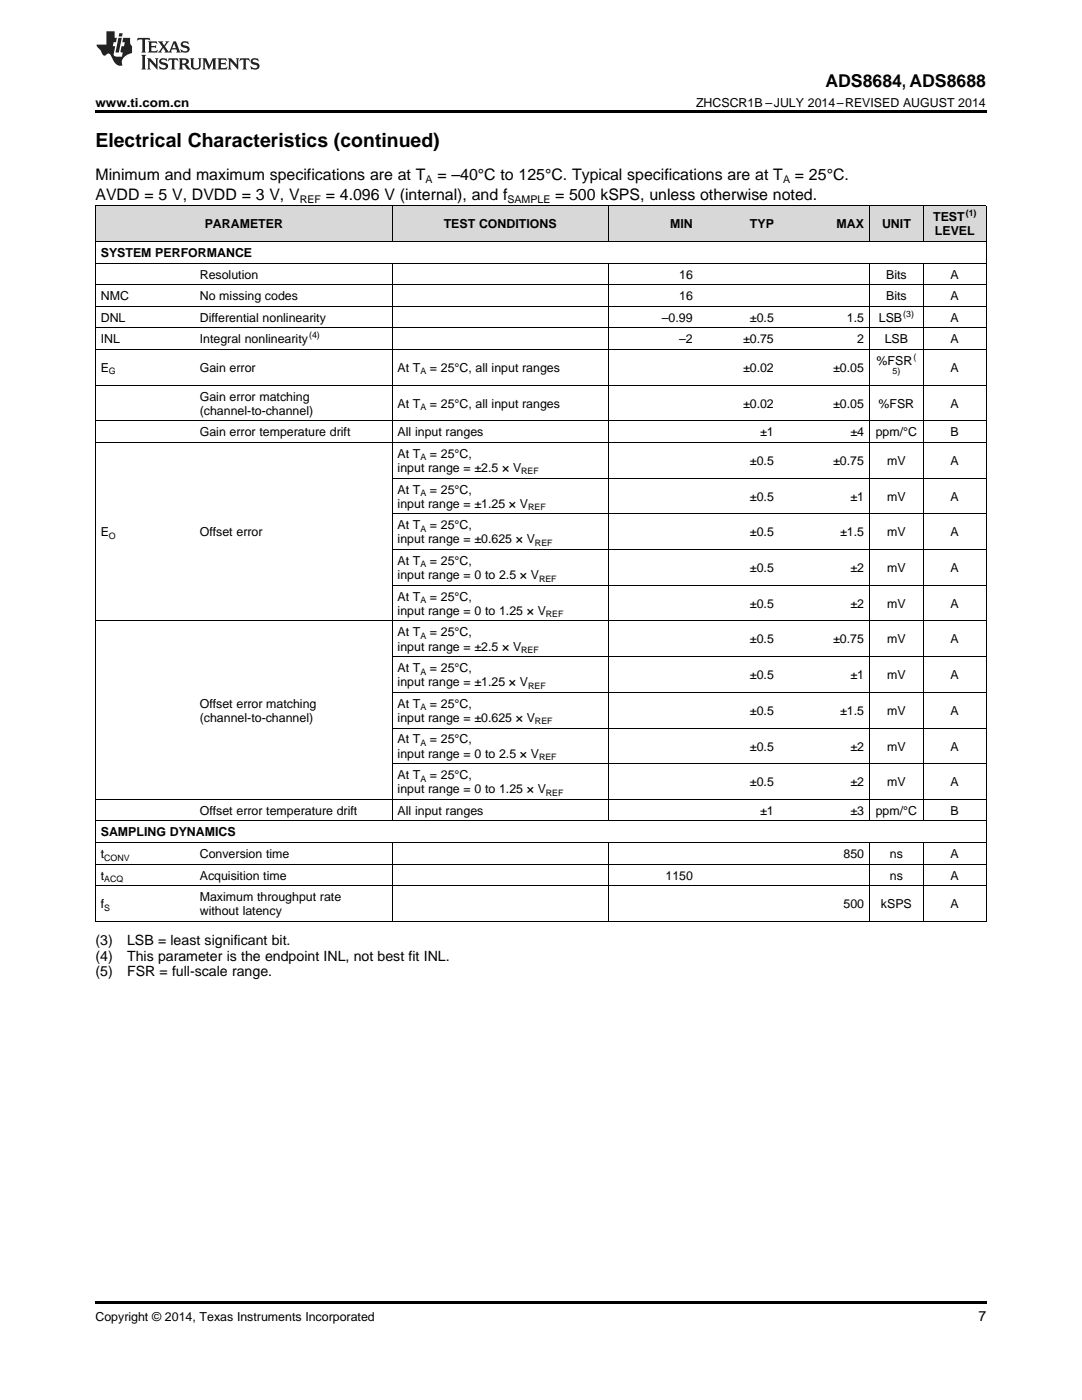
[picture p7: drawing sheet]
<svg xmlns="http://www.w3.org/2000/svg" width="216mm" height="279mm" viewBox="0 0 216 279" stroke-linecap="round" stroke-linejoin="round" font-family="sans-serif">
<defs><g id="words">
<text font-size="3.9" x="19" y="29.3">Electrical Characteristics (continued)</text>
<text font-size="3.5" x="164.7" y="17.3">ADS8684, ADS8688</text>
<g font-size="3.2">
<text x="19" y="36">Minimum and maximum specifications are at T</text>
<text x="87.3" y="36">= –40°C to 125°C. Typical specifications are at T</text>
<text x="158.6" y="36">= 25°C.</text>
<text x="19" y="39.9">AVDD = 5 V, DVDD = 3 V, V</text>
<text x="65" y="39.9">= 4.096 V (internal), and f</text>
<text x="110.8" y="39.9">= 500 kSPS, unless otherwise noted.</text>
</g>
<g font-size="2.8">
<text x="19" y="188.5">(3)</text>
<text x="19" y="191.7">(4)</text>
<text x="25.4" y="188.5">LSB = least significant bit.</text>
<text x="25.4" y="191.7">This parameter is the endpoint INL, not best fit INL.</text>
<text x="19" y="194.9">(5)</text>
<text x="25.4" y="194.9">FSR = full-scale range.</text>
<text x="195.3" y="263.6">7</text>
</g>
<g font-size="2.5">
<text x="19" y="21.4">www.ti.com.cn</text>
<text x="138.9" y="21.4">ZHCSCR1B –JULY 2014–REVISED AUGUST 2014</text>
<text x="40.9" y="45.6">PARAMETER</text>
<text x="88.5" y="45.6">TEST CONDITIONS</text>
<text x="133.7" y="45.6">MIN</text>
<text x="149.6" y="45.6">TYP</text>
<text x="166.9" y="45.6">MAX</text>
<text x="176" y="45.6">UNIT</text>
<text x="186.2" y="44.2">TEST</text>
<text x="186.5" y="47">LEVEL</text>
<text x="20.1" y="51.3">SYSTEM PERFORMANCE</text>
<text x="20.1" y="59.9">NMC</text>
<text x="39.9" y="55.6">Resolution</text>
<text x="39.9" y="59.9">No missing codes</text>
<text x="135.5" y="55.6">16</text>
<text x="135.5" y="59.9">16</text>
<text x="176.8" y="55.6">Bits</text>
<text x="176.8" y="59.9">Bits</text>
<text x="189.7" y="55.6">A</text>
<text x="189.7" y="59.9">A</text>
<text x="20.1" y="64.2">DNL</text>
<text x="39.9" y="64.2">Differential nonlinearity</text>
<text x="132.1" y="64.2">–0.99</text>
<text x="149.6" y="64.2">±0.5</text>
<text x="169" y="64.2">1.5</text>
<text x="175.4" y="64.2">LSB</text>
<text x="189.7" y="64.2">A</text>
<text x="20.1" y="68.5">INL</text>
<text x="39.9" y="68.5">Integral nonlinearity</text>
<text x="135.5" y="68.5">–2</text>
<text x="148.3" y="68.5">±0.75</text>
<text x="171.1" y="68.5">2</text>
<text x="176.5" y="68.5">LSB</text>
<text x="189.7" y="68.5">A</text>
<text x="20.1" y="74.2">E</text>
<text x="39.9" y="74.2">Gain error</text>
<text x="79.3" y="74.2">At T</text>
<text x="85.8" y="74.2">= 25°C, all input ranges</text>
<text x="148.3" y="74.2">±0.02</text>
<text x="166.3" y="74.2">±0.05</text>
<text x="174.9" y="72.8">%FSR</text>
<text x="189.7" y="74.2">A</text>
<text x="39.9" y="79.9">Gain error matching</text>
<text x="39.9" y="82.8">(channel-to-channel)</text>
<text x="79.3" y="81.4">At T</text>
<text x="85.8" y="81.4">= 25°C, all input ranges</text>
<text x="148.3" y="81.4">±0.02</text>
<text x="166.3" y="81.4">±0.05</text>
<text x="175.3" y="81.4">%FSR</text>
<text x="189.7" y="81.4">A</text>
<text x="39.9" y="87.1">Gain error temperature drift</text>
<text x="79.3" y="87.1">All input ranges</text>
<text x="151.7" y="87.1">±1</text>
<text x="169.7" y="87.1">±4</text>
<text x="174.7" y="87.1">ppm/°C</text>
<text x="189.7" y="87.1">B</text>
<text x="79.3" y="91.4">At T</text>
<text x="79.3" y="94.2">input range = ±2.5 × V</text>
<text x="85.8" y="91.4">= 25°C,</text>
<text x="149.6" y="92.8">±0.5</text>
<text x="166.3" y="92.8">±0.75</text>
<text x="177" y="92.8">mV</text>
<text x="189.7" y="92.8">A</text>
<text x="79.3" y="98.5">At T</text>
<text x="79.3" y="101.3">input range = ±1.25 × V</text>
<text x="85.8" y="98.5">= 25°C,</text>
<text x="149.6" y="99.9">±0.5</text>
<text x="169.7" y="99.9">±1</text>
<text x="177" y="99.9">mV</text>
<text x="189.7" y="99.9">A</text>
<text x="20.1" y="107">E</text>
<text x="39.9" y="107">Offset error</text>
<text x="79.3" y="105.6">At T</text>
<text x="85.8" y="105.6">= 25°C,</text>
<text x="149.6" y="107">±0.5</text>
<text x="167.6" y="107">±1.5</text>
<text x="177" y="107">mV</text>
<text x="189.7" y="107">A</text>
<text x="79.3" y="108.4">input range = ±0.625 × V</text>
<text x="79.3" y="112.7">At T</text>
<text x="85.8" y="112.7">= 25°C,</text>
<text x="79.3" y="115.6">input range = 0 to 2.5 × V</text>
<text x="79.3" y="119.9">At T</text>
<text x="85.8" y="119.9">= 25°C,</text>
<text x="149.6" y="114.2">±0.5</text>
<text x="169.7" y="114.2">±2</text>
<text x="177" y="114.2">mV</text>
<text x="189.7" y="114.2">A</text>
<text x="79.3" y="122.7">input range = 0 to 1.25 × V</text>
<text x="149.6" y="121.3">±0.5</text>
<text x="169.7" y="121.3">±2</text>
<text x="177" y="121.3">mV</text>
<text x="189.7" y="121.3">A</text>
<text x="79.3" y="127">At T</text>
<text x="79.3" y="129.8">input range = ±2.5 × V</text>
<text x="85.8" y="127">= 25°C,</text>
<text x="149.6" y="128.4">±0.5</text>
<text x="166.3" y="128.4">±0.75</text>
<text x="177" y="128.4">mV</text>
<text x="189.7" y="128.4">A</text>
<text x="79.3" y="134.1">At T</text>
<text x="79.3" y="136.9">input range = ±1.25 × V</text>
<text x="85.8" y="134.1">= 25°C,</text>
<text x="149.6" y="135.5">±0.5</text>
<text x="169.7" y="135.5">±1</text>
<text x="177" y="135.5">mV</text>
<text x="189.7" y="135.5">A</text>
<text x="39.9" y="141.3">Offset error matching</text>
<text x="79.3" y="141.3">At T</text>
<text x="85.8" y="141.3">= 25°C,</text>
<text x="149.6" y="142.7">±0.5</text>
<text x="167.6" y="142.7">±1.5</text>
<text x="177" y="142.7">mV</text>
<text x="189.7" y="142.7">A</text>
<text x="39.9" y="144.1">(channel-to-channel)</text>
<text x="79.3" y="144.1">input range = ±0.625 × V</text>
<text x="79.3" y="148.4">At T</text>
<text x="85.8" y="148.4">= 25°C,</text>
<text x="149.6" y="149.8">±0.5</text>
<text x="169.7" y="149.8">±2</text>
<text x="177" y="149.8">mV</text>
<text x="189.7" y="149.8">A</text>
<text x="79.3" y="151.2">input range = 0 to 2.5 × V</text>
<text x="79.3" y="155.5">At T</text>
<text x="85.8" y="155.5">= 25°C,</text>
<text x="79.3" y="158.3">input range = 0 to 1.25 × V</text>
<text x="149.6" y="156.9">±0.5</text>
<text x="169.7" y="156.9">±2</text>
<text x="177" y="156.9">mV</text>
<text x="189.7" y="156.9">A</text>
<text x="20.1" y="166.9">SAMPLING DYNAMICS</text>
<text x="39.9" y="162.6">Offset error temperature drift</text>
<text x="79.3" y="162.6">All input ranges</text>
<text x="151.7" y="162.6">±1</text>
<text x="169.7" y="162.6">±3</text>
<text x="174.7" y="162.6">ppm/°C</text>
<text x="189.7" y="162.6">B</text>
<text x="20.1" y="171.2">t</text>
<text x="39.9" y="171.2">Conversion time</text>
<text x="168.3" y="171.2">850</text>
<text x="177.6" y="171.2">ns</text>
<text x="189.7" y="171.2">A</text>
<text x="20.1" y="175.5">t</text>
<text x="39.9" y="175.5">Acquisition time</text>
<text x="39.9" y="179.8">Maximum throughput rate</text>
<text x="132.8" y="175.5">1150</text>
<text x="177.6" y="175.5">ns</text>
<text x="189.7" y="175.5">A</text>
<text x="20.1" y="181.3">f</text>
<text x="39.9" y="182.7">without latency</text>
<text x="168.3" y="181.3">500</text>
<text x="175.8" y="181.3">kSPS</text>
<text x="189.7" y="181.3">A</text>
<text x="19" y="263.6">Copyright © 2014, Texas Instruments Incorporated</text>
</g>
<g font-size="2.1">
<text x="59.8" y="40.5">REF</text>
<text x="84.9" y="36.6">A</text>
<text x="101.2" y="40.5">SAMPLE</text>
<text x="156.2" y="36.6">A</text>
</g>
<g font-size="1.8">
<text x="192.7" y="43.2">(1)</text>
<text x="180.2" y="63.2">(3)</text>
<text x="61.7" y="67.5">(4)</text>
<text x="182.2" y="71.8">(</text>
<text x="21.7" y="74.7">G</text>
<text x="83.9" y="74.7">A</text>
<text x="178.1" y="74.6">5)</text>
<text x="83.9" y="81.8">A</text>
<text x="83.9" y="91.9">A</text>
<text x="104" y="94.7">REF</text>
<text x="83.9" y="99">A</text>
<text x="105.4" y="101.8">REF</text>
<text x="21.7" y="107.5">O</text>
<text x="83.9" y="106.1">A</text>
<text x="83.9" y="113.2">A</text>
<text x="106.8" y="108.9">REF</text>
<text x="107.6" y="116.1">REF</text>
<text x="83.9" y="120.4">A</text>
<text x="108.9" y="123.2">REF</text>
<text x="83.9" y="127.5">A</text>
<text x="104" y="130.3">REF</text>
<text x="83.9" y="134.6">A</text>
<text x="105.4" y="137.4">REF</text>
<text x="83.9" y="141.7">A</text>
<text x="83.9" y="148.9">A</text>
<text x="106.8" y="144.6">REF</text>
<text x="83.9" y="156">A</text>
<text x="107.6" y="151.7">REF</text>
<text x="108.9" y="158.8">REF</text>
<text x="20.8" y="171.7">CONV</text>
<text x="20.8" y="176">ACQ</text>
<text x="20.8" y="181.8">S</text>
</g>
</g></defs>
<g fill="#d8d8d8">
<path d="M19 41.1h19.8v7.2h-19.8z"/>
<path d="M38.8 41.1h26.9v7.2h-26.9z"/>
<path d="M65.7 41.1h12.6v7.2h-12.6z"/>
<path d="M78.3 41.1h26.9v7.2h-26.9z"/>
<path d="M105.2 41.1h16.2v7.2h-16.2z"/>
<path d="M121.4 41.1h17.9v7.2h-17.9z"/>
<path d="M139.3 41.1h16.2v7.2h-16.2z"/>
<path d="M155.5 41.1h18v7.2h-18z"/>
<path d="M173.5 41.1h10.8v7.2h-10.8z"/>
<path d="M184.3 41.1h12.5v7.2h-12.5z"/>
</g>
<path d="M19 22h177.8v.5h-177.8zM19 259.7h177.8v.5h-177.8z" fill="#000"/>
<g fill="none" stroke="#000" stroke-width=".2">
<path d="M19 56.8h177.8M19 52.5h177.8M19 48.2h177.8M19 41.1h177.8M19.1 41.1v142.8M78.2 41.1v7.2M78.2 52.6v111.3M121.3 41.1v7.2M121.3 52.6v111.3M173.4 41.1v7.2M173.4 52.6v111.3M184.2 41.1v7.2"/>
<path d="M184.2 52.6v111.3M196.8 41.1v142.8M19 76.9h177.8M19 69.7h177.8M19 65.4h177.8M19 61.1h177.8M19 88.3h177.8M19 84h177.8M78.3 95.4h118.5M78.3 116.8h118.5M78.3 109.7h118.5M78.3 102.5h118.5"/>
<path d="M19 123.9h177.8M78.3 138.2h118.5M78.3 131h118.5M19 159.5h177.8M78.3 152.4h118.5M78.3 145.3h118.5M19 176.8h177.8M19 172.5h177.8M19 168.2h177.8M19 163.8h177.8M78.2 168.2v15.7M121.3 168.2v15.7"/>
<path d="M173.4 168.2v15.7M184.2 168.2v15.7M19 183.9h177.8"/>
</g>
<g fill="#231f20">
<path d="M27.5 7.6l-.1 .5 .4-.2h.6v.1v2.1l-.2 .4h1l-.3-.4v-2.1l.1-.1h.5l.5 .2-.2-.5zM29.5 8.3l.2 .3v1.5l-.2 .4h1.8l.2-.6a1.04 1.04 0 0 1-1.3 .2v-.7h.6l.3 .2v-.6l-.3 .2h-.6v-.6l.8-.1 .4 .3-.2-.5zM31.5 8.3l.9 1.1-.9 1.1h.8l-.2-.2 .5-.7 .4 .7-.2 .2h1.5l-.1-.2 .1-.4h.9l.1 .4-.2 .2h1l-.3-.3-.7-1.9h-.5l-.9 2-.8-1 .9-1h-.8l.1 .3-.3 .5-.4-.6 .2-.2zM34.7 8.6l.4 1h-.7zM36.3 8.4a.63 .63 0 0 0-.2 .7 .63 .63 0 0 0 .6 .4l.6 .2 .1 .2a.75 .75 0 0 1-.7 .4 .75 .75 0 0 1-.6-.5l.1 .7 .1-.1a1.11 1.11 0 0 0 1.5-.6 1.13 1.13 0 0 0-1.2-.8l-.1-.4a1.04 1.04 0 0 1 1.2 .2l-.2-.5-.1 .1-.5-.2zM28.2 10.9l.2 .4v2.2l-.2 .4h1l-.3-.4v-2.2l.3-.4zM29.3 11.6l.3 .4v1.5l-.3 .4h.8l-.2-.4v-1.3l1.5 1.7v-1.9l.2-.4h-.7l.2 .4v.9l-1.1-1.3zM32 11.8a.62 .62 0 0 0-.2 .7 .62 .62 0 0 0 .6 .4l.6 .1 .1 .3a.76 .76 0 0 1-.7 .3 .76 .76 0 0 1-.6-.4l.1 .7 .1-.1a1.11 1.11 0 0 0 1.5-.6 1.13 1.13 0 0 0-1.2-.8l-.1-.4a1.04 1.04 0 0 1 1.2 .2l-.2-.6-.1 .1-.5-.1zM33.7 11.6l-.2 .6a.61 .61 0 0 1 .8-.3v1.6l-.2 .4h.9l-.2-.4v-1.6a.63 .63 0 0 1 .8 .3l-.2-.6zM35.6 11.6l.3 .4v1.5l-.3 .4h1l-.2-.2v-.8l.5 .2a.76 .76 0 0 0 1.2 .7l-1-1a.58 .58 0 0 0 .6-.5 .58 .58 0 0 0-.5-.6zM36.4 11.9h.1a.45 .45 0 0 1 .5 .1 .45 .45 0 0 1 .1 .5l-.7 .2zM37.9 11.6l.2 .2a2.17 2.17 0 0 0 .3 1.9 .99 .99 0 0 0 1.6-.6v-1.1l.2-.4h-.7l.2 .2a1.92 1.92 0 0 1-.2 1.8 .6 .6 0 0 1-.9-.5v-1.1l.2-.4zM40.4 11.6l.2 .4v1.5l-.2 .4h.7l-.2-.4v-1.4l.8 1.8 .8-1.8v1.4l-.2 .4h.9l-.2-.4v-1.5l.2-.4h-.8l-.6 1.5-.6-1.5zM43.4 11.6l.2 .4v1.5l-.2 .4h1.8l.2-.6a1.04 1.04 0 0 1-1.3 .1v-.6h.5l.4 .2v-.6l-.4 .2h-.5v-.7h.8l.3 .3-.1-.6zM45.5 11.6l.2 .4v1.5l-.2 .4h.7l-.2-.4v-1.3l1.5 1.7v-1.9l.2-.4h-.7l.2 .4v.9l-1.1-1.3zM47.9 11.6l-.1 .6a.61 .61 0 0 1 .8-.3v1.6l-.3 .4h1l-.3-.4 .1-1.6a.63 .63 0 0 1 .7 .3l-.1-.6zM50.2 11.8a.62 .62 0 0 0-.2 .7 .62 .62 0 0 0 .6 .4l.6 .1 .2 .3a.76 .76 0 0 1-.8 .3 .76 .76 0 0 1-.6-.4l.1 .7 .2-.1a1.11 1.11 0 0 0 1.5-.6 1.13 1.13 0 0 0-1.3-.8l-.1-.4a1.04 1.04 0 0 1 1.2 .2l-.1-.6-.2 .1-.5-.1z"/>
<path d="M21.2 6.3v2.6h-1.9l.1 .4 .7 .9a.91 .91 0 0 0 1 .8 .56 .56 0 0 1 .5-.3 .56 .56 0 0 1 .5 .3l.4 .8a1.53 1.53 0 0 0 1.9 1.2 1.54 1.54 0 0 1 1-2.1l.9-.3v-1.4a1.52 1.52 0 0 1-.3-1.6h-1.4l-.2 .8h.5l-.2 .8h-.4l-.2 1v.2l.4 .1-.2 .8a1.93 1.93 0 0 1-1.6-.3l.3-1.8h-.5l.2-.8h.4l.2-.8h-.4v-1.3zM23.6 7.6l-.6 2.9h.7l.6-2.9zM23.8 6.6l-.1 .7h.6l.2-.7z"/>
</g>
<use href="#words"/>
</svg>
